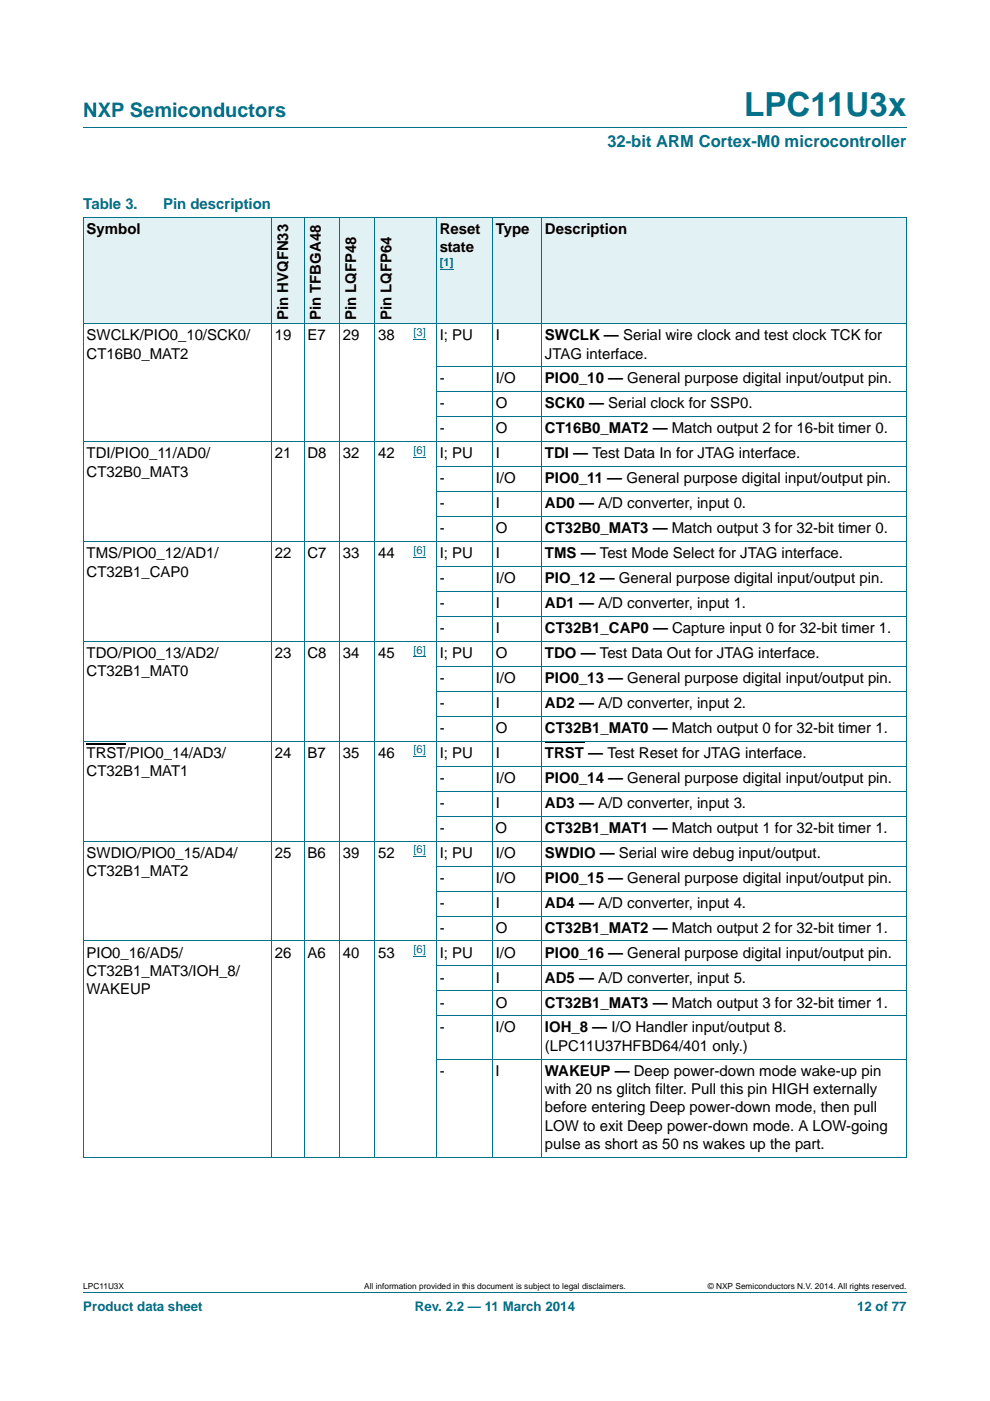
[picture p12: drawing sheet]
<svg xmlns="http://www.w3.org/2000/svg" width="210mm" height="297mm" viewBox="0 0 210 297" stroke-linecap="round" stroke-linejoin="round" font-family="sans-serif">
<defs><g id="words">
<text font-size="7" fill="#00718a" x="157.8" y="24.6">LPC11U3x</text>
<text font-size="4.2" fill="#00718a" x="17.7" y="24.9">NXP Semiconductors</text>
<text font-size="3.5" fill="#00718a" x="128.8" y="31.1">32-bit ARM Cortex-M0 microcontroller</text>
<g font-size="3.2" fill="#00718a">
<text x="17.7" y="44.3">Table 3.</text>
<text x="34.6" y="44.3">Pin description</text>
</g>
<g font-size="3.2">
<text x="18.4" y="49.6">Symbol</text>
<text x="93.3" y="49.6">Reset</text>
<text x="93.3" y="53.4">state</text>
<text x="105.1" y="49.6">Type</text>
<text x="115.6" y="49.6">Description</text>
<text x="61.1" y="67.9" transform="rotate(-90 61.1 67.9)">Pin HVQFN33</text>
<text x="68.1" y="67.9" transform="rotate(-90 68.1 67.9)">Pin TFBGA48</text>
<text x="75.6" y="67.9" transform="rotate(-90 75.6 67.9)">Pin LQFP48</text>
<text x="83.1" y="67.9" transform="rotate(-90 83.1 67.9)">Pin LQFP64</text>
<text x="18.4" y="72.1">SWCLK/PIO0_10/SCK0/</text>
<text x="18.4" y="76">CT16B0_MAT2</text>
<text x="58.3" y="72.1">19</text>
<text x="65.2" y="72.1">E7</text>
<text x="72.7" y="72.1">29</text>
<text x="80.2" y="72.1">38</text>
<text x="93.3" y="72.1">I; PU</text>
<text x="105.1" y="72.1">I</text>
<text x="115.6" y="72.1">SWCLK — Serial wire clock and test clock TCK for</text>
<text x="115.6" y="76">JTAG interface.</text>
<text x="93.3" y="81.3">-</text>
<text x="105.1" y="81.3">I/O</text>
<text x="115.6" y="81.3">PIO0_10 — General purpose digital input/output pin.</text>
<text x="93.3" y="86.6">-</text>
<text x="105.1" y="86.6">O</text>
<text x="115.6" y="86.6">SCK0 — Serial clock for SSP0.</text>
<text x="93.3" y="91.9">-</text>
<text x="105.1" y="91.9">O</text>
<text x="115.6" y="91.9">CT16B0_MAT2 — Match output 2 for 16-bit timer 0.</text>
<text x="18.4" y="97.2">TDI/PIO0_11/AD0/</text>
<text x="18.4" y="101.1">CT32B0_MAT3</text>
<text x="58.3" y="97.2">21</text>
<text x="65.2" y="97.2">D8</text>
<text x="72.7" y="97.2">32</text>
<text x="80.2" y="97.2">42</text>
<text x="93.3" y="97.2">I; PU</text>
<text x="105.1" y="97.2">I</text>
<text x="115.6" y="97.2">TDI — Test Data In for JTAG interface.</text>
<text x="93.3" y="102.5">-</text>
<text x="93.3" y="107.8">-</text>
<text x="105.1" y="107.8">I</text>
<text x="105.1" y="102.5">I/O</text>
<text x="115.6" y="102.5">PIO0_11 — General purpose digital input/output pin.</text>
<text x="115.6" y="107.8">AD0 — A/D converter, input 0.</text>
<text x="93.3" y="113.1">-</text>
<text x="105.1" y="113.1">O</text>
<text x="115.6" y="113.1">CT32B0_MAT3 — Match output 3 for 32-bit timer 0.</text>
<text x="18.4" y="118.3">TMS/PIO0_12/AD1/</text>
<text x="58.3" y="118.3">22</text>
<text x="65.2" y="118.3">C7</text>
<text x="72.7" y="118.3">33</text>
<text x="80.2" y="118.3">44</text>
<text x="93.3" y="118.3">I; PU</text>
<text x="105.1" y="118.3">I</text>
<text x="115.6" y="118.3">TMS — Test Mode Select for JTAG interface.</text>
<text x="18.4" y="122.2">CT32B1_CAP0</text>
<text x="93.3" y="123.6">-</text>
<text x="105.1" y="123.6">I/O</text>
<text x="115.6" y="123.6">PIO_12 — General purpose digital input/output pin.</text>
<text x="93.3" y="128.9">-</text>
<text x="105.1" y="128.9">I</text>
<text x="115.6" y="128.9">AD1 — A/D converter, input 1.</text>
<text x="93.3" y="134.2">-</text>
<text x="105.1" y="134.2">I</text>
<text x="115.6" y="134.2">CT32B1_CAP0 — Capture input 0 for 32-bit timer 1.</text>
<text x="18.4" y="139.5">TDO/PIO0_13/AD2/</text>
<text x="18.4" y="143.4">CT32B1_MAT0</text>
<text x="58.3" y="139.5">23</text>
<text x="65.2" y="139.5">C8</text>
<text x="72.7" y="139.5">34</text>
<text x="80.2" y="139.5">45</text>
<text x="93.3" y="139.5">I; PU</text>
<text x="105.1" y="139.5">O</text>
<text x="115.6" y="139.5">TDO — Test Data Out for JTAG interface.</text>
<text x="93.3" y="144.8">-</text>
<text x="105.1" y="144.8">I/O</text>
<text x="115.6" y="144.8">PIO0_13 — General purpose digital input/output pin.</text>
<text x="93.3" y="155.4">-</text>
<text x="93.3" y="150.1">-</text>
<text x="105.1" y="155.4">O</text>
<text x="105.1" y="150.1">I</text>
<text x="115.6" y="155.4">CT32B1_MAT0 — Match output 0 for 32-bit timer 1.</text>
<text x="115.6" y="150.1">AD2 — A/D converter, input 2.</text>
<text x="18.4" y="160.7">TRST/PIO0_14/AD3/</text>
<text x="58.3" y="160.7">24</text>
<text x="65.2" y="160.7">B7</text>
<text x="72.7" y="160.7">35</text>
<text x="80.2" y="160.7">46</text>
<text x="93.3" y="160.7">I; PU</text>
<text x="105.1" y="160.7">I</text>
<text x="115.6" y="160.7">TRST — Test Reset for JTAG interface.</text>
<text x="18.4" y="164.6">CT32B1_MAT1</text>
<text x="93.3" y="166">-</text>
<text x="105.1" y="166">I/O</text>
<text x="115.6" y="166">PIO0_14 — General purpose digital input/output pin.</text>
<text x="93.3" y="171.3">-</text>
<text x="105.1" y="171.3">I</text>
<text x="115.6" y="171.3">AD3 — A/D converter, input 3.</text>
<text x="93.3" y="176.6">-</text>
<text x="105.1" y="176.6">O</text>
<text x="115.6" y="176.6">CT32B1_MAT1 — Match output 1 for 32-bit timer 1.</text>
<text x="18.4" y="181.9">SWDIO/PIO0_15/AD4/</text>
<text x="18.4" y="185.7">CT32B1_MAT2</text>
<text x="58.3" y="181.9">25</text>
<text x="65.2" y="181.9">B6</text>
<text x="72.7" y="181.9">39</text>
<text x="80.2" y="181.9">52</text>
<text x="93.3" y="181.9">I; PU</text>
<text x="105.1" y="181.9">I/O</text>
<text x="115.6" y="181.9">SWDIO — Serial wire debug input/output.</text>
<text x="93.3" y="187.2">-</text>
<text x="105.1" y="187.2">I/O</text>
<text x="115.6" y="187.2">PIO0_15 — General purpose digital input/output pin.</text>
<text x="93.3" y="197.7">-</text>
<text x="93.3" y="192.4">-</text>
<text x="105.1" y="197.7">O</text>
<text x="105.1" y="192.4">I</text>
<text x="115.6" y="197.7">CT32B1_MAT2 — Match output 2 for 32-bit timer 1.</text>
<text x="115.6" y="192.4">AD4 — A/D converter, input 4.</text>
<text x="18.4" y="203">PIO0_16/AD5/</text>
<text x="58.3" y="203">26</text>
<text x="65.2" y="203">A6</text>
<text x="72.7" y="203">40</text>
<text x="80.2" y="203">53</text>
<text x="93.3" y="203">I; PU</text>
<text x="105.1" y="203">I/O</text>
<text x="115.6" y="203">PIO0_16 — General purpose digital input/output pin.</text>
<text x="18.4" y="206.9">CT32B1_MAT3/IOH_8/</text>
<text x="93.3" y="208.3">-</text>
<text x="105.1" y="208.3">I</text>
<text x="115.6" y="208.3">AD5 — A/D converter, input 5.</text>
<text x="18.4" y="210.8">WAKEUP</text>
<text x="93.3" y="213.6">-</text>
<text x="105.1" y="213.6">O</text>
<text x="115.6" y="213.6">CT32B1_MAT3 — Match output 3 for 32-bit timer 1.</text>
<text x="93.3" y="218.9">-</text>
<text x="105.1" y="218.9">I/O</text>
<text x="115.6" y="218.9">IOH_8 — I/O Handler input/output 8.</text>
<text x="115.6" y="222.8">(LPC11U37HFBD64/401 only.)</text>
<text x="93.3" y="228.1">-</text>
<text x="105.1" y="228.1">I</text>
<text x="115.6" y="228.1">WAKEUP — Deep power-down mode wake-up pin</text>
<text x="115.6" y="231.9">with 20 ns glitch filter. Pull this pin HIGH externally</text>
<text x="115.6" y="235.8">before entering Deep power-down mode, then pull</text>
<text x="115.6" y="239.7">LOW to exit Deep power-down mode. A LOW-going</text>
<text x="115.6" y="243.6">pulse as short as 50 ns wakes up the part.</text>
</g>
<g font-size="2.8" fill="#00718a">
<text x="17.7" y="277.9">Product data sheet</text>
<text x="88" y="277.9">Rev. 2.2 — 11 March 2014</text>
<text x="181.8" y="277.9">12 of 77</text>
</g>
<g font-size="2.4" fill="#00f">
<text x="93.3" y="56.4">[1]</text>
<text x="87.7" y="71.2">[3]</text>
<text x="87.7" y="96.2">[6]</text>
<text x="87.7" y="117.4">[6]</text>
<text x="87.7" y="138.6">[6]</text>
<text x="87.7" y="159.7">[6]</text>
<text x="87.7" y="180.9">[6]</text>
<text x="87.7" y="202.1">[6]</text>
</g>
<g font-size="1.8">
<text x="17.7" y="273.3">LPC11U3X</text>
<text x="77.2" y="273.3">All information provided in this document is subject to legal disclaimers.</text>
<text x="150.1" y="273.3">© NXP Semiconductors N.V. 2014. All rights reserved.</text>
</g>
</g></defs>
<path d="M17.7 27h174.6M17.7 273.9h174.6" fill="none" stroke="#00718a" stroke-width=".21"/>
<path d="M87.7 71.9h2.7M87.7 96.9h2.7M87.7 118.1h2.7M87.7 139.3h2.7M87.7 160.4h2.7M87.7 181.6h2.7M87.7 202.8h2.7" fill="none" stroke="#00f" stroke-width=".21"/>
<path d="M18.4 157.7h8.2" fill="none" stroke="#000" stroke-width=".23"/>
<path d="M115.6 157.4h8.3" fill="none" stroke="#000" stroke-width=".34"/>
<g fill="#e2f1f4">
<path d="M17.7 46h39.9v22.6h-39.9z"/>
<path d="M57.6 46h6.9v22.6h-6.9z"/>
<path d="M64.5 46h7.5v22.6h-7.5z"/>
<path d="M72 46h7.5v22.6h-7.5z"/>
<path d="M79.5 46h7.5v22.6h-7.5z"/>
<path d="M87 46h17.4v22.6h-17.4z"/>
</g>
<path d="M93.3 57.1h2.9" fill="none" stroke="#00f" stroke-width=".21"/>
<g fill="#e2f1f4">
<path d="M104.4 46h10.5v22.6h-10.5z"/>
<path d="M114.9 46h77.4v22.6h-77.4z"/>
</g>
<g fill="none" stroke="#00718a" stroke-width=".21">
<path d="M17.6 46h174.7M17.7 46.1v199.2M57.6 46v199.4M64.5 46v199.4M72 46v199.4M79.5 46v199.4M92.6 46v199.4M104.4 46v199.4M114.9 46v199.4M192.3 46.1v199.2M17.6 68.6h174.7M92.5 77.8h99.8"/>
<path d="M17.6 93.7h174.7M92.5 83.1h99.8M92.5 88.4h99.8M92.5 99h99.8M17.6 114.8h174.7M92.5 104.3h99.8M92.5 109.5h99.8M17.6 136h174.7M92.5 120.1h99.8M92.5 125.4h99.8M92.5 130.7h99.8M17.6 157.2h174.7"/>
<path d="M92.5 141.3h99.8M92.5 146.6h99.8M92.5 151.9h99.8M17.6 178.3h174.7M92.5 162.5h99.8M92.5 167.8h99.8M92.5 173h99.8M17.6 199.5h174.7M92.5 183.6h99.8M92.5 188.9h99.8M92.5 194.2h99.8M92.5 204.8h99.8"/>
<path d="M92.5 210.1h99.8M92.5 215.4h99.8M92.5 224.5h99.8M17.6 245.4h174.7"/>
</g>
<use href="#words"/>
</svg>
